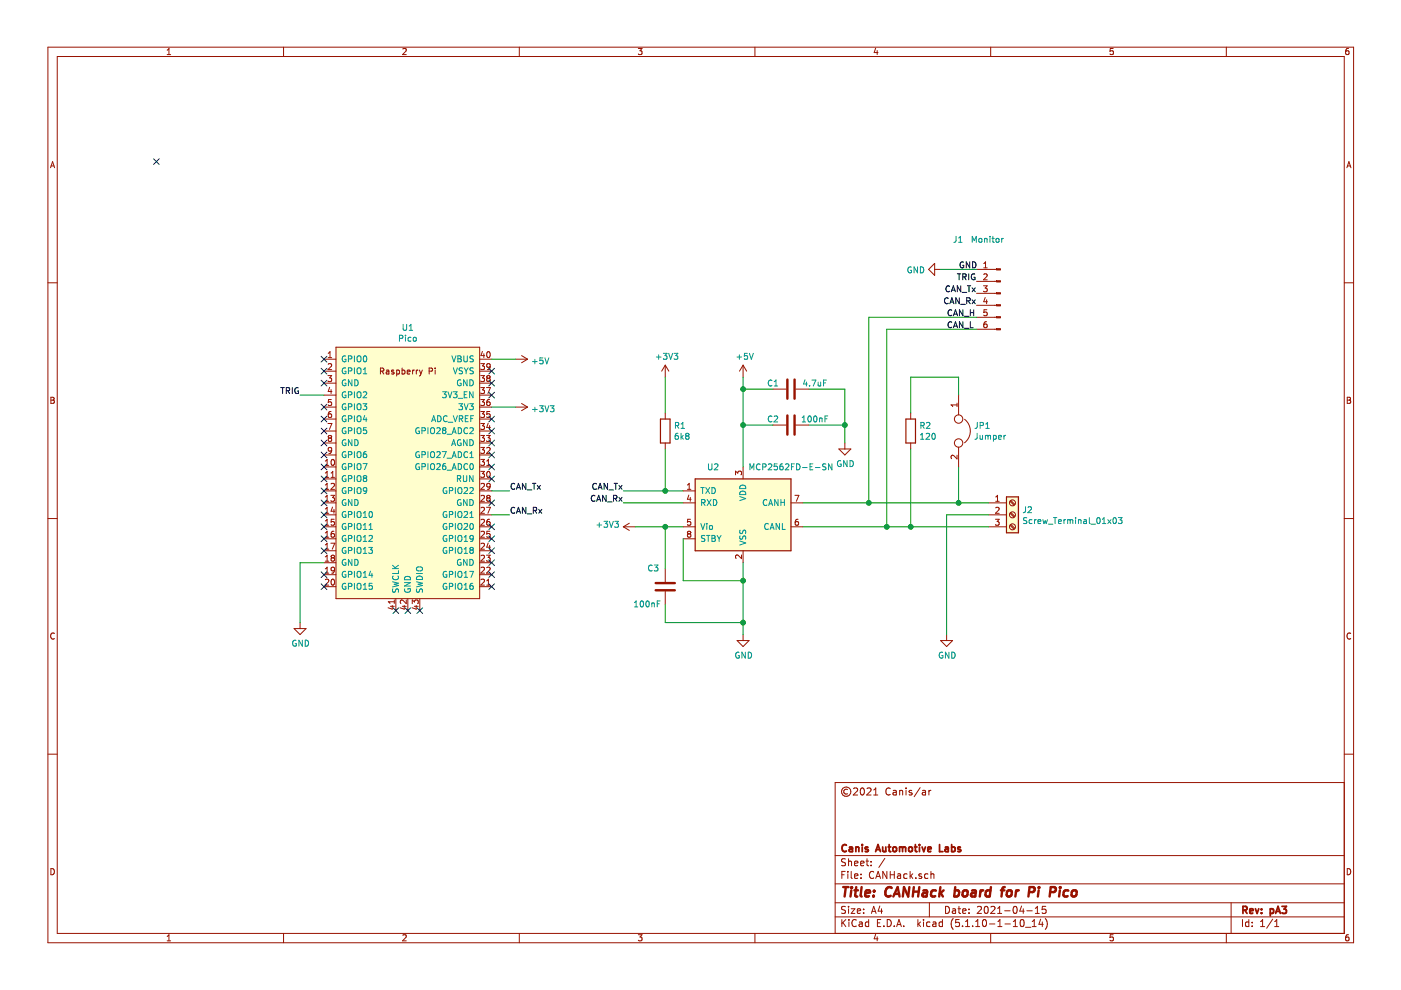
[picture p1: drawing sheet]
<svg xmlns="http://www.w3.org/2000/svg" width="297mm" height="210mm" viewBox="0 0 297 210" stroke-linecap="round" stroke-linejoin="round" font-family="sans-serif">
<path d="M.2 0h296.9v209.9h-296.9z" fill-rule="evenodd" fill="#fff" stroke="#fff" stroke-width=".21"/>
<g fill="none" stroke="#981200" stroke-width=".21">
<path d="M10.2 10h276.8v189.9h-276.8zM12.1 12h272.9v185.9h-272.9zM35.4 11.6h.8M35.4 10.6l.4-.3v1.3M60.1 10v2M85.4 10.4l.5-.1 .2 .3-.8 1h.8M110.1 10v2M135.3 10.3h.8l-.4 .5 .4 .1v.5l-.2 .2-.6-.2M160.1 10v2M185.6 10.2l-.3 .9h.9M186 10.7v.9M210 10v2"/>
<path d="M236 10.3h-.6l-.1 .6 .7-.1v.6l-.2 .2-.5-.2M260 10v2M285.9 10.3h-.4l-.1 .3-.1 .7 .2 .3 .5-.2-.1-.6h-.4l-.2 .2M10.7 35.6l.4-1.3 .5 1.3M10.8 35.2h.7M285.6 35.6l.4-1.3 .4 1.3M285.7 35.2h.6M10.2 60h1.9M198.2 57.1h1.2M198.2 55.8v2.6l-1.3-1.3zM207 59.7h4.3M207 57.1h4.3"/>
<path d="M208.6 56.8h.7M208.6 55.9l.4-.4v1.3M208.6 58.2l.5-.1 .2 .3-.8 .9h.8M285 60h2M68.7 78.7h2.5M68.7 76.2h2.5M69.5 79.6h.8l-.4 .5 .3 .1 .1 .5-.2 .2-.6-.1M69.6 75.8h.7M69.6 74.9l.4-.3v1.2M69.6 77.2l.5-.1 .2 .4-.8 .9h.8M71.2 73.6h30.5v53.3h-30.5zM80.7 78.7l.6-.1 .1-.1-.1-.3-.6-.2v1.3"/>
<path d="M81 78.7l.4 .6M81.9 78.5h.5l.1 .8M82.5 78.8l-.6 .2v.3h.6M83.5 78.5h-.3l-.2 .1 .1 .2 .4 .1v.4h-.5M84.1 78.5h.4l.2 .2-.1 .6h-.5M84.1 78.5v1.2M85.2 78.5h.4l.3 .2-.2 .6h-.5M85.2 78v1.3M86.3 78.9l.6-.1v-.3h-.4l-.2 .1 .1 .7h.5M87.5 78.5v.8M87.8 78.5l-.3 .2M88.3 78.5v.8"/>
<path d="M88.6 78.5l-.3 .2M88.9 78.5l.3 .8M89.2 79.3l-.3 .4M89.5 78.5l-.3 .8M91 78.7l.6-.1 .1-.1-.1-.3-.6-.2v1.3M92.3 78v.2M92.3 78.5v.8M101.7 78.7h2.5M101.7 76.2h2.5M101.9 77.1h.8l-.4 .5 .4 .1v.5l-.2 .2-.6-.2M101.9 79.6h.8l-.4 .5 .4 .1v.6l-.2 .1-.6-.1M102.3 74.5l-.3 .9h.8"/>
<path d="M102.6 75v.8M103.3 74.7l.2-.1a.67 .67 0 0 1 .4 .6 .67 .67 0 0 1-.4 .6l-.3-.5zM103.9 77.7l-.2 .2-.4-.1-.1-.6 .5-.1 .2 .3v.7l-.2 .2-.4 .1M109.3 76.2h2.6M110.6 75.4l1.3 .8M111.9 76.2l-1.3 .7M141 77.4v2.6M141 77.4l-.7 1.3M141 77.4l.8 1.3M157.5 77.4v2.6M157.5 77.4l-.7 1.3M157.5 77.4l.8 1.3"/>
<path d="M207 69.8h4.3M207 67.3h4.3M207 64.7h4.3M207 62.2h4.3M208.5 60.6h.8l-.4 .5 .3 .1 .1 .4-.2 .3-.6-.2M208.9 63.1l-.3 .9h.8M209.2 63.6v.8M209.2 68.2h-.2a.79 .79 0 0 0-.2 1.3l.4-.1 .1-.5-.2-.2h-.3l-.2 .2M209.2 65.7h-.6v.6l.5-.1 .2 .2v.3l-.2 .2-.5-.1M10.8 84.2h.4l.3 .3-.3 .3 .3 .3-.2 .4h-.5zM10.8 84.8h.4M68.7 99h2.5"/>
<path d="M68.7 81.2h2.5M68.7 96.5h2.5M68.7 93.9h2.5M68.7 91.4h2.5M68.7 88.8h2.5M68.7 86.3h2.5M68.7 83.8h2.5M69 98.7h.7M69 97.8l.4-.4v1.3M69.5 89.8h.9l-.6 1.3M69.8 92.9l-.2-.3 .2-.3h.3l.2 .3-.2 .3M69.8 92.9l-.2 .2v.3l.2 .2 .4-.1 .1-.1v-.3l-.2-.2"/>
<path d="M69.8 92.9h.3M69.9 82.1l-.3 .9h.8M70.2 82.6v.8M70.2 87.3h-.2a.79 .79 0 0 0-.2 1.2h.4l.1-.5-.2-.3h-.3l-.2 .3M70.2 84.7h-.5l-.1 .6 .5-.1 .2 .2v.4l-.2 .2-.5-.1M70.3 95.4l-.2 .3-.4-.1-.1-.2 .1-.4 .4-.1 .2 .2-.2 .9-.4 .1M70.3 97.5l.2-.1a.67 .67 0 0 1 .4 .6 .67 .67 0 0 1-.4 .7l-.3-.5zM101.7 99h2.5M101.7 81.2h2.5M101.7 96.5h2.5M101.7 93.9h2.5M101.7 91.4h2.5"/>
<path d="M101.7 88.8h2.5M101.7 86.3h2.5M101.7 83.8h2.5M101.9 84.7h.8l-.4 .5 .4 .1v.6l-.2 .1-.6-.1M101.9 97.4h.8l-.4 .5 .4 .1v.5l-.2 .2-.6-.2M101.9 99.9h.8l-.4 .5 .4 .2v.5l-.2 .1-.6-.1M101.9 82.2h.8l-.4 .5 .4 .1v.5l-.2 .1-.6-.1M101.9 87.3h.8l-.4 .4 .4 .2v.5l-.2 .1-.6-.1M101.9 89.8h.8l-.4 .5 .4 .1v.5l-.2 .2-.6-.2M101.9 92.3h.8l-.4 .5 .4 .1v.6l-.2 .1-.6-.1M101.9 94.9h.8l-.4 .4 .4 .2v.5l-.2 .1-.6-.1M103.1 92.3h.8l-.4 .5 .4 .1v.5l-.2 .2-.6-.1"/>
<path d="M103.1 82.2h.9l-.6 1.2M103.2 98.7h.7M103.2 97.8l.4-.4v1.3M103.2 95l.5-.1 .2 .3-.8 .9h.8M103.4 80.2l-.2-.3 .2-.3h.3l.2 .3-.2 .3M103.4 80.2l-.2 .2v.4l.2 .1h.4l.1-.2v-.3l-.2-.2M103.4 80.2h.3M103.5 89.7l-.3 .9h.8M103.8 84.7l-.4 .1-.2 .5v.6h.6l.1-.1-.1-.5-.4-.1-.2 .2M103.8 90.2v.9M103.9 87.3h-.7v.6l.5-.2 .2 .3v.3l-.2 .2-.5-.1M109.3 86.3h2.6"/>
<path d="M110.6 85.5l1.3 .8M111.9 86.3l-1.3 .8M141 87.6v1.2M141 93.9v1.3M157.5 99v2.5M163.9 90.1h2.8M163.9 82.5h2.8M168.7 90.1h2.8M168.7 82.5h2.8M177.9 95.2h2.5l-1.3 1.3zM179.1 93.9v1.3M193.1 87.6v1.2"/>
<path d="M193.1 93.9v1.3M202.9 96.5v.8l-.9-.8-.4 .3 .2 .5M202.9 85.5v.7M202.9 85.9h-1.3l.4 .3M203.2 83.8v4.2M203.2 94.8v4.2M204.5 88.9a3.1 3.1 0 0 1 0 5M285.6 84.2h.5l.2 .3-.2 .3 .3 .3-.2 .4h-.6zM285.6 84.8h.5M10.2 109.9h1.9M68.7 101.5h2.5M68.7 104.1h2.5"/>
<path d="M68.7 106.6h2.5M68.7 109.2h2.5M68.7 111.7h2.5M68.7 114.2h2.5M68.7 116.8h2.5M68.7 119.3h2.5M69 100.3l.4-.4v1.3M69 102.8l.4-.3v1.3M69 105.4l.4-.4v1.3M69 107.9l.4-.3v1.2M69 110.5l.4-.4v1.3M69 113l.4-.4v1.3"/>
<path d="M69 115.5l.4-.3v1.2M69 118.1l.4-.4v1.3M69 101.2h.7M69 103.8h.7M69 106.3h.7M69 108.8h.7M69 111.4h.7M69 113.9h.7M69 116.4h.7M69 119h.7M70.1 105h.8l-.4 .5 .4 .1v.5l-.2 .2-.6-.1M70.1 115.2h.9l-.6 1.2"/>
<path d="M70.2 102.6l.5-.1 .2 .3-.8 1h.8M70.2 101.2h.7M70.2 100.3l.3-.4v1.3M70.4 118.3l-.2-.3 .2-.3h.3l.2 .3-.2 .3M70.4 118.3l-.2 .2v.4l.2 .1 .4-.1 .1-.1v-.3l-.2-.2M70.4 118.3h.3M70.5 107.5l-.3 .9h.8M70.8 112.6l-.4 .2-.2 .4v.6l.6 .1 .1-.2-.1-.5-.4-.1-.2 .3M70.8 108v.8M70.9 110.1h-.7v.6l.5-.1 .2 .2v.3l-.2 .3-.5-.2M101.7 101.5h2.5M101.7 104.1h2.5"/>
<path d="M101.7 106.6h2.5M101.7 109.2h2.5M101.7 111.7h2.5M101.7 114.2h2.5M101.7 116.8h2.5M101.7 119.3h2.5M102 112.8l.5-.2 .2 .4-.8 .9h.8M102 102.6l.5-.1 .2 .3-.8 1h.8M102 105.1l.5-.1 .2 .4-.8 .9h.8M102 107.7l.5-.1 .2 .3-.8 .9h.8M102 110.2l.5-.1 .2 .4-.8 .9h.8M102 115.3l.5-.1 .2 .3-.8 .9h.8"/>
<path d="M102 117.8l.5-.1 .2 .4-.8 .9h.8M103.1 117.7h.8l-.4 .5 .4 .1v.5l-.2 .2-.6-.1M103.1 107.6h.9l-.6 1.2M103.3 100.1l.2-.2a.67 .67 0 0 1 .4 .7 .67 .67 0 0 1-.4 .6l-.3-.5zM103.4 105.6l-.2 .2v.4l.2 .1 .4-.1 .1-.1v-.3l-.2-.2M103.4 105.6l-.2-.3 .2-.3h.3l.2 .3-.2 .3M103.4 105.6h.3M103.5 115.1l-.3 .9h.8M103.8 110.1l-.4 .1-.2 .5v.5l.6 .1 .1-.2-.1-.4-.4-.1-.2 .2M103.8 115.6v.8M103.9 112.6h-.7v.6l.5-.1 .2 .3v.3l-.2 .2-.5-.1M103.9 103l-.2 .3-.4-.1-.1-.6 .5-.1 .2 .2v.7l-.2 .3-.4 .1"/>
<path d="M132.2 111.7h2.5M132.2 111.7l1.2 .8M133.4 110.9l-1.2 .8M144.9 104.1h2.5M144.9 106.6h2.5M144.9 111.7h2.5M144.9 114.2h2.5M145.7 103.8h.8M145.7 102.8l.4-.3v1.3M146 113.2l-.3 .2v.3l.3 .2h.4l.1-.2v-.3l-.3-.2M146 113.2l-.3-.3 .3-.3h.2l.3 .3-.3 .3M146 113.2h.2"/>
<path d="M146 105l-.3 .9h.8M146.4 105.5v.8M146.4 110.1h-.6l-.1 .6 .5-.1 .3 .2v.3l-.3 .3-.5-.2M155.9 100.7v-.8l.5 .4 .2-.3 .4-.1 .2 .2-.1 .6M157.2 117.7v.7l-.9-.7-.4 .2 .2 .5M157.5 116.8v2.5M167.7 106.6h2.5M167.7 111.7h2.5M168.5 105h.9l-.6 1.3M169.2 110.1h-.2a.79 .79 0 0 0-.2 1.3l.4-.1 .1-.5-.2-.2h-.3l-.2 .2M209.6 106.6h3.8M209.6 109.2h3.8"/>
<path d="M209.6 111.7h3.8M211.1 110.1h.7l-.4 .5 .4 .1v.4l-.2 .3-.5-.2M211.1 106.3h.7M211.1 107.7l.5-.1 .2 .3-.7 .9h.7M211.1 105.4l.4-.4v1.3M214.1 111.4l.9 .8M214.1 108.8l.9 .9M214.1 106.3l.9 .8M214.3 111.2l.9 .8M214.3 108.7l.9 .8M214.3 106.1l.9 .8M285 109.9h2"/>
<path d="M11.5 134.3a.58 .58 0 0 0-.8 .5 .58 .58 0 0 0 .8 .6M62.4 133.3h2.5l-1.3 1.2zM63.6 132v1.3M68.7 121.9h2.5M68.7 124.4h2.5M69 120.6l.4-.3v1.2M69 121.5h.7M69 122.9l.5-.1 .2 .3-.8 1h.8M70.3 122.9l.2-.1a.67 .67 0 0 1 .4 .6 .67 .67 0 0 1-.4 .7l-.3-.5zM70.9 120.8l-.2 .2h-.4l-.1-.6 .5-.1 .2 .2v.7l-.2 .3h-.4M82.8 128.6h.8M83.2 128.4v.8l-.9-.3"/>
<path d="M83.6 127.2v.7M83.6 127.6h-1.3l.4 .3M83.9 126.9v2.6M85.3 128.6h.8M85.7 128.4v.8l-.9-.3M86.1 127.2v.8l-.9-.8-.3 .3 .1 .4M86.5 126.9v2.6M87.4 128v-.8l.5 .4 .1-.3 .4-.1 .3 .3-.2 .5M87.8 128.6h.9M88.2 128.4v.8l-.8-.3M89 126.9v2.6M101.7 121.9h2.5"/>
<path d="M101.7 124.4h2.5M102 120.4l.5-.1 .2 .3-.8 .9h.8M102 122.9l.5-.1 .2 .3-.8 1h.8M103.2 120.4l.5-.1 .2 .3-.8 .9h.8M103.2 124.1h.7M103.2 123.1l.4-.3v1.3M141 120.6v2.8M141 125.4v2.8M156.3 135.8h2.5l-1.3 1.3zM157.5 134.5v1.3M199.4 135.8h2.6l-1.3 1.3zM200.7 134.5v1.3"/>
<path d="M286.4 134.3a.58 .58 0 0 0-.8 .5 .58 .58 0 0 0 .8 .6M10.2 159.9h1.9M285 159.9h2M179.7 167.4a.52 .52 0 0 0-.8 .5 .52 .52 0 0 0 .8 .4M181 167.2l.5-.1 .3 .4-.9 1.1h.9M182.6 167.2l.2-.1a.8 .8 0 0 1 .5 .7 .8 .8 0 0 1-.5 .8l-.4-.6zM183.8 167.2l.6-.1 .3 .4-1 1.1h1M185.2 168.6h.9M185.2 167.5l.5-.4v1.5M188.7 167.2a.59 .59 0 0 0-.7 0 .59 .59 0 0 0-.2 .7 .56 .56 0 0 0 .3 .6 .56 .56 0 0 0 .6-.1M189.4 167.6h.6v1M190 167.9l-.5 .1-.2 .2 .2 .4 .5-.1"/>
<path d="M190.8 167.7l.2-.1h.3l.1 1M190.8 167.6v1M192.1 167.1v.1M192.1 167.6v1M193.3 167.6h-.3l-.3 .2 .1 .2 .5 .1v.4h-.6M195.1 167l-1.3 1.9M195.6 167.6h.6v1M196.2 167.9l-.5 .1-.2 .2 .2 .4 .5-.1M196.9 167.6v1M197.4 167.6l-.5 .3M285 165.9h-107.9v32M10.8 184.2a.65 .65 0 0 1 .7 .6 .65 .65 0 0 1-.7 .7z"/>
<path d="M35.4 198.5l.4-.3v1.3M35.4 199.5h.8M60.1 197.9v2M85.4 198.3l.5-.1 .2 .3-.8 1h.8M110.1 197.9v2M135.3 198.2h.8l-.4 .5 .4 .1v.6l-.2 .1-.6-.1M160.1 197.9v2M177.1 194.4h107.9M177.1 191.4h107.9M177.1 187.4h107.9M177.1 181.4h107.9M178.5 185.5h.5"/>
<path d="M178.5 195v1.5M178.7 195.6l.6 .9M179.2 184.8h-.7v1.5M179.3 192.2h-.6l-.3 .2 .1 .4 .7 .3v.4l-.2 .2-.6-.1M179.3 182.1h-.6l-.3 .2 .1 .4 .7 .3v.4l-.2 .2-.6-.1M179.3 195l-.8 .8M179.8 184.8v.1M179.8 185.3v1M179.9 182.1v1.5M179.9 192.2v.1M179.9 192.7v1M179.9 182.7l.2-.1h.4v1"/>
<path d="M180 195v.1M180 195.5v1M180.5 192.7h.8l-.8 1h.8M180.5 184.8v1.3l.2 .2M181.2 185.8l.7-.2-.1-.3h-.4l-.2 .2 .1 .7h.5M181.2 183.1l.7-.2-.1-.3h-.4l-.2 .2 .1 .7h.5M181.5 195.1a.59 .59 0 0 0-.7 0 .59 .59 0 0 0-.2 .7 .56 .56 0 0 0 .3 .6 .56 .56 0 0 0 .6-.1M181.8 193.2l.7-.2-.1-.2-.4-.1-.2 .2v.7h.6M182.2 195.5h.6v1M182.5 183.1l.7-.2-.1-.3h-.4l-.2 .2 .1 .7h.5M182.6 186.1v.2M182.6 185.3v.2"/>
<path d="M182.8 195.8l-.5 .1-.2 .2 .2 .4 .5-.1M183.1 193.5v.2M183.1 192.8v.1M183.6 182.6h.6M183.8 182.1v1.3l.4 .2M184.2 195.5h-.5l-.2 .2v.6l.2 .2 .5-.1M184.2 195v1.5M184.7 183.4v.2M184.7 182.6v.2M184.8 193.7l.4-1.5 .5 1.5M184.9 193.2h.7M185.2 184.9a.7 .7 0 0 0-.9 .5 .7 .7 0 0 0 .7 .9l.2-.2"/>
<path d="M185.6 198.1l-.3 .9h.9M185.7 186.3l.5-1.5 .5 1.5M185.8 185.8h.7M186 198.6v.9M186 195.7h.5M186.5 192.1l-.3 1.1h.9M186.7 195h-.7v1.5h.7M186.9 192.7v1M187.4 196.3v.2M187.6 182l-1.3 1.9M188 184.8v1.5l-.8-1.5v1.5M188.1 195a.76 .76 0 0 1 .9 .7 .76 .76 0 0 1-.9 .8z"/>
<path d="M188.7 185.5h.9M188.7 184.8v1.5M189.6 196.3v.2M189.6 184.8v1.5M190.1 196.5l.5-1.5 .5 1.5M190.2 196h.8M190.3 185.3h.6l.1 1M191 185.6l-.8 .3 .3 .4 .5-.1M191.6 196.3v.2M192.3 185.3h-.4l-.3 .2 .1 .6 .2 .2 .4-.1M193 184.8v1.5M193.1 185.7l.4 .6"/>
<path d="M193.5 185.3l-.5 .5M194.2 186.1v.2M194.6 195v1.5M194.7 195.9l.5 .6M195.2 195.5l-.6 .5M195.4 185.3h-.4l-.2 .2 .1 .2 .5 .1v.4h-.6M195.8 195v.1M195.8 195.5v1M196.7 185.3h-.4l-.3 .2 .2 .7h.5M197 191.4v3M197.2 195.5h-.5l-.2 .2v.6l.2 .2 .5-.1M197.4 185.4l.2-.1h.4v1"/>
<path d="M197.4 184.8v1.5M197.8 195.5h.6v1M198.4 195.8l-.7 .3 .3 .4 .4-.1M199.8 195.5h-.4l-.3 .2 .1 .6 .2 .2 .4-.1M199.8 195v1.5M200.5 192.2a.75 .75 0 0 1 .8 .7 .75 .75 0 0 1-.8 .8zM202 192.8h.5l.1 .9M202.1 194.8a1.71 1.71 0 0 0 0 2.2M202.6 193l-.5 .1-.2 .2 .2 .4 .5-.1M203.1 192.7h.6M203.3 192.2v1.3l.4 .2M203.4 195h-.7l-.1 .7 .7-.1 .1 .2v.5l-.2 .2-.6-.2"/>
<path d="M204.1 196.3v.2M204.1 193.2l.7-.2-.1-.2-.4-.1-.2 .2 .1 .7h.5M204.7 196.5h.9M204.7 195.4l.4-.4v1.5M205.4 193.5v.2M205.4 192.8v.1M206.2 196.3v.2M206.9 196.5h.8M206.9 195.4l.4-.4v1.5M207.2 192.3l.6-.1 .3 .4-.9 1.1h.9M208.5 195h.1a.8 .8 0 0 1 .6 .7 .8 .8 0 0 1-.6 .8 1 1 0 0 1-.1-1.5zM208.8 192.3l.4-.1a.85 .85 0 0 1-.2 1.5l-.2-.2-.1-.4z"/>
<path d="M209.8 195.9h1.1M210 197.9v2M210.1 192.3l.6-.1 .3 .4-1 1.1h1M211.5 193.7h.9M211.5 192.6l.4-.4v1.5M211.6 196.5h.8M211.6 195.4l.4-.4v1.5M213 193.1h1.2M213.1 195.9h1.1M214.8 196.5h.9M214.8 195.4l.5-.4v1.5M214.9 192.3l.2-.1a.8 .8 0 0 1 .6 .7 .8 .8 0 0 1-.6 .8l-.3-.6z"/>
<path d="M216.4 195.1l.4-.1a.85 .85 0 0 1-.2 1.5l-.2-.2-.1-.4zM216.6 192.1l-.4 1.1h1M216.9 192.7v1M217.4 196.6h1.2M217.7 193.1h1.2M218.9 196.5h.8M218.9 195.4l.4-.4v1.5M219.5 193.7h.9M219.5 192.6l.4-.4v1.5M220.6 194.9l-.3 1.1h.9M221 195.5v1M221.6 194.8a1.71 1.71 0 0 1 0 2.2"/>
<path d="M221.7 192.2h-.7l-.1 .7 .7-.1 .2 .2-.1 .5-.2 .2-.6-.2M236 198.2h-.6l-.1 .6 .7-.1v.7l-.2 .1-.5-.1M260 197.9v2M261 191.4v6.5M263.4 195v1.5M264.8 195.5h-.5l-.2 .2 .1 .7h.6M264.8 195v1.5M265.5 196.3v.2M265.5 195.5v.2M267.3 196.5h.8M267.3 195.4l.4-.4v1.5M269.8 194.9l-1.2 1.9"/>
<path d="M270.3 196.5h.8M270.3 195.4l.4-.4v1.5M285.6 184.2a.65 .65 0 0 1 .8 .6 .65 .65 0 0 1-.8 .7zM285.9 198.2h-.4l-.1 .3-.1 .7 .2 .3 .5-.1-.1-.7h-.4l-.2 .2"/>
<circle cx="203.2" cy="93.9" r=".89"/>
<circle cx="203.2" cy="88.8" r=".89"/>
<circle cx="214.7" cy="111.7" r=".63"/>
<circle cx="214.7" cy="109.2" r=".63"/>
<circle cx="214.7" cy="106.6" r=".63"/>
<circle cx="179.4" cy="167.9" r=".99"/>
</g>
<g fill="none" stroke="#981200" stroke-width=".38">
<path d="M179.5 179.2a.59 .59 0 0 0-.8 0 .59 .59 0 0 0-.2 .7 .56 .56 0 0 0 .3 .6 .56 .56 0 0 0 .7-.1M180.1 179.7h.6v.9M180.7 179.9l-.5 .1-.2 .2 .2 .4 .5-.1M181.5 179.7l.2-.1 .3 .1 .1 .9M181.5 179.6v1M182.8 179.1v.1M182.8 179.6v1M184 179.7l-.3-.1-.3 .2 .1 .2 .5 .1v.4h-.6M187.1 179.6l.1 .9 .4 .1 .2-.2M187.8 179.6v1M188.3 179.6h.6M188.5 179.1v1.3l.4 .2"/>
<path d="M189.4 179.7l.2-.1 .4 .1v.7l-.2 .2-.4-.2zM190.7 179.7l.5-.1 .2 .2M190.7 179.6v1M191.4 179.8l.2-.2 .3 .1 .1 .9M191.4 179.8v.8M192.7 179.7l.2-.1 .5 .1v.7l-.3 .2-.4-.2zM193.9 179.6h.5M194.1 179.1v1.3l.3 .2M194.9 179.1v.1M194.9 179.6v1M195.5 179.6l.4 1 .3-1M199.2 179.1v1.5h.7"/>
<path d="M200.4 179.7h.6l.1 .9M201.1 179.9l-.8 .3 .3 .4 .5-.1M201.8 179.7l.4-.1 .3 .3-.1 .5-.2 .2-.4-.1M201.8 179.1v1.5M203.6 179.7l-.3-.1-.2 .2v.2l.5 .1v.4h-.5M185.6 180.6l.6-1.5 .5 1.5M185.8 180.1h.7M196.7 180.1l.7-.2v-.2l-.5-.1-.2 .2 .1 .7h.6M263.5 193l.7-.1 .2-.2-.1-.4-.2-.1h-.6v1.5M263.9 193l.5 .7M265 193.2l.7-.2-.1-.2-.4-.1-.2 .2v.7h.6M266.2 192.7l.3 1 .4-1"/>
<path d="M267.5 193.5v.2M267.5 192.8v.1M269.3 192.8l.5-.1 .2 .3v.5l-.2 .2-.5-.1M269.3 192.7v1.5M270.5 193.7l.5-1.5 .5 1.5M270.6 193.2h.7M271.8 192.2h.9l-.5 .6 .5 .1v.6l-.2 .2-.7-.2"/>
</g>
<g fill="none" stroke="#981200" stroke-width=".51">
<path d="M166.9 80.5v4M166.9 88.1v4M168.5 80.5v4M168.5 88.1v4M139 123.6h4.1M139 125.2h4.1M178.8 188.1h1.1M179.3 188.1l-.2 2M180.5 188.8l-.2 1.3M180.6 188.1l-.1 .2M180.6 188.1l.1 .1-.2 .1M181.2 188.8h.7"/>
<path d="M181.5 188.1l-.2 1.7 .1 .2 .4 .1M182.7 188.1l-.2 1.7 .2 .3M183.5 189.4l1-.2-.1-.4h-.6l-.3 .2v1h.8M185.2 189.9v.2M185.3 188.8l.1 .1-.1 .1M185.3 188.8v.2M189 188.3a.87 .87 0 0 0-1 0 .87 .87 0 0 0-.3 .9 .69 .69 0 0 0 .3 .8 .69 .69 0 0 0 .8-.1M189.4 190.1l.9-2 .4 2M189.7 189.5h.9M192.8 188.1l-.2 2-.9-2-.3 2M193.6 189h1.2M193.7 188.1l-.2 2"/>
<path d="M194.9 188.1l-.2 2M195.8 188.8h.7v1.3M196.6 189.2l-.7 .1a.4 .4 0 0 0-.3 .4 .4 .4 0 0 0 .2 .4l.7-.1M198.4 188.8h-.5l-.3 .1-.2 .8 .3 .4 .6-.1M199.4 188.1l-.3 2M199.4 189.3l.5 .8M200.1 188.8l-.9 .7M202.5 188.8h.7l.2 .3-.1 .6a.66 .66 0 0 1-1 .3M202.5 188.1l-.2 2M204.3 188.9l.3-.1 .5 .1v.8l-.2 .3a.53 .53 0 0 1-.8-.1zM206.1 188.8h.7v1.3M206.9 189.2l-.7 .1a.4 .4 0 0 0-.3 .4 .4 .4 0 0 0 .2 .4l.7-.1"/>
<path d="M207.9 188.8l-.2 1.3M208.5 188.8h-.4l-.2 .3M210 188.8h-.8l-.2 .3-.1 .6 .4 .4 .5-.1M210.1 188.1l-.3 2M212.2 188.8h.8M213 188.1l-.3 .1-.2 .2-.2 1.7M213.6 188.9l.3-.1 .6 .1v.8l-.3 .3a.49 .49 0 0 1-.8-.3zM215.5 188.8l-.2 1.3M216 188.8h-.4l-.2 .3M218.2 189.1h.7l.3-.2a.52 .52 0 0 0-.1-.8h-.8l-.3 2M220.2 188.8l-.2 1.3M220.3 188.1v.2"/>
<path d="M222.7 189.1l.9-.1a.54 .54 0 0 0 .3-.5 .54 .54 0 0 0-.4-.4h-.7l-.3 2M224.7 188.8l-.2 1.3M224.8 188.1v.2M226.5 188.8h-.5l-.4 .1-.1 .8 .3 .4 .6-.1M227.4 188.9l.3-.1 .5 .1v.8l-.4 .4a.48 .48 0 0 1-.6-.4z"/>
</g>
<path d="M71.2 73.6h30.5v53.3h-30.5z" fill-rule="evenodd" fill="#fffecd" stroke="#fffecd" stroke-width=".21"/>
<g fill="none" stroke="#009596" stroke-width=".21">
<path d="M193.2 56.7a.59 .59 0 0 0-.7 .5 .59 .59 0 0 0 .7 .6l.1-.5h-.3M194.5 56.6v1.3l-.7-1.3v1.3M195.1 56.6a.64 .64 0 0 1 .8 .6 .64 .64 0 0 1-.8 .7zM202.7 50.1v.9l-.2 .3-.3 .1M203.2 51.4h.8M203.2 50.5l.4-.4v1.3M206.1 51.4v-1.3l.5 .9 .4-.9v1.3M207.6 50.7l.5-.1v.7h-.5zM208.7 50.7l.5-.1 .1 .8M208.7 50.5v.9M209.9 50.1v.1M209.9 50.5v.9"/>
<path d="M210.3 50.5h.5M210.5 50.1v1.1l.3 .2M211.2 50.7l.2-.2 .4 .2-.1 .6h-.5zM212.4 50.5v.9M212.7 50.5l-.3 .3M73.3 75.5a.57 .57 0 0 0-.8 .6 .57 .57 0 0 0 .8 .5v-.4h-.2M73.3 78.1a.57 .57 0 0 0-.8 .5 .57 .57 0 0 0 .8 .5v-.4h-.2M73.9 76.1l.7-.1v-.4l-.7-.2v1.3M73.9 78.6l.7-.1v-.4l-.7-.1v1.3M75.1 75.4v1.3M75.1 78v1.3M75.8 75.6l.2-.2a.44 .44 0 0 1 .5 .5v.6l-.5 .2-.2-.2z"/>
<path d="M75.8 78.2l.2-.2a.44 .44 0 0 1 .5 .4v.7l-.5 .2-.2-.2zM77 78.3l.4-.3v1.3M77 79.3h.8M77.1 75.6l.2-.2a.67 .67 0 0 1 .5 .7 .67 .67 0 0 1-.5 .6l-.3-.5zM84.7 71.7l.7-.1v-.4l-.7-.1v1.2M85.5 68.8v1l.2 .2h.4l.1-.2v-1M86 71.1v.1M86 71.5v.8M86.7 70h.8M86.7 69.1l.4-.3v1.2M87.1 71.6l-.4-.1-.2 .2 .1 .6h.5M87.7 71.6l.1-.1 .4 .1-.1 .7-.4-.1z"/>
<path d="M95.8 75.4l.4 1.3 .5-1.3M96.1 78l.4 1.3 .5-1.3M97.1 75.4h.4l.3 .3-.3 .4 .3 .2-.1 .4h-.6zM97.1 76.1h.4M98.1 78.1l-.5-.1-.2 .1v.4l.5 .2 .2 .3-.3 .3-.5-.1M98.3 75.4v1.1l.3 .2h.4l.1-.2v-1.1M98.4 78l.4 .6M98.8 78.6v.7M99.3 78l-.5 .6M100.4 75.5l-.5-.1-.3 .3 .1 .3 .6 .2v.4l-.7 .1M100.4 78.1l-.5-.1-.3 .2 .1 .3 .6 .3v.3l-.7 .1M112.9 76.7h1"/>
<path d="M113.4 76.2v.9M115.1 75.9h-.6l-.1 .6 .2-.1h.5v.6l-.2 .1-.5-.1M115.5 75.9l.4 1.2 .5-1.2M139.2 75.7h1M139.6 75.2v1M140.6 74.9h.8l-.4 .5 .4 .1v.5l-.2 .2-.6-.1M141.8 74.9l.4 1.3 .4-1.3M142.9 74.9h.8l-.4 .5 .4 .1v.6l-.2 .1-.6-.1M156.3 75.7h.9M156.8 75.2v1M158.5 74.9h-.6l-.1 .6 .2-.1 .4 .1 .1 .6-.2 .1-.5-.1M158.9 74.9l.4 1.3 .4-1.3"/>
<path d="M73.3 80.6a.57 .57 0 0 0-.8 .6 .57 .57 0 0 0 .8 .5v-.4h-.2M73.3 83.1a.57 .57 0 0 0-.8 .6 .57 .57 0 0 0 .8 .5v-.4h-.2M73.3 85.7a.57 .57 0 0 0-.8 .5 .57 .57 0 0 0 .8 .5v-.4h-.2M73.3 88.2a.57 .57 0 0 0-.8 .6 .57 .57 0 0 0 .8 .5v-.4h-.2M73.3 90.8a.57 .57 0 0 0-.8 .5 .57 .57 0 0 0 .8 .5v-.4h-.2M73.3 93.3a.57 .57 0 0 0-.8 .6 .57 .57 0 0 0 .8 .5v-.4h-.2M73.3 95.8a.57 .57 0 0 0-.8 .6 .57 .57 0 0 0 .8 .5v-.4h-.2M73.3 98.4a.57 .57 0 0 0-.8 .5 .57 .57 0 0 0 .8 .5v-.4h-.2M73.9 83.7l.7-.1v-.4l-.7-.1v1.2M73.9 86.3l.7-.1v-.5l-.7-.1v1.3M73.9 88.8l.7-.1v-.4l-.7-.2v1.3M73.9 91.3l.7-.1v-.4l-.7-.1v1.2"/>
<path d="M73.9 96.4l.7-.1v-.4l-.7-.1v1.2M73.9 99l.7-.1v-.5l-.7-.1v1.3M74.6 80.5v1.3l-.7-1.3v1.3M74.6 93.2v1.3l-.7-1.3v1.3M75.1 83.1v1.2M75.1 85.6v1.3M75.1 88.1v1.3M75.1 90.7v1.2M75.1 95.8v1.2M75.1 98.3v1.3M75.2 80.5a.64 .64 0 0 1 .7 .7 .64 .64 0 0 1-.7 .6zM75.2 93.2a.64 .64 0 0 1 .7 .7 .64 .64 0 0 1-.7 .6z"/>
<path d="M75.8 83.2l.2-.1a.44 .44 0 0 1 .5 .4v.7l-.5 .1-.2-.1zM75.8 85.8l.2-.2a.44 .44 0 0 1 .5 .4v.7l-.5 .2-.2-.2zM75.8 88.3l.2-.2a.44 .44 0 0 1 .5 .5v.6l-.5 .2-.2-.2zM75.8 90.9l.2-.2a.44 .44 0 0 1 .5 .4v.7l-.5 .1-.2-.1zM75.8 95.9l.2-.1a.44 .44 0 0 1 .5 .4v.6l-.5 .2-.2-.2zM75.8 98.5l.2-.2a.44 .44 0 0 1 .5 .4v.7l-.5 .2-.2-.2zM77 85.6h.8l-.5 .5 .4 .1 .1 .4-.3 .3-.5-.2M77 98.3h.8l-.5 1.3M77 83.2l.5-.1 .3 .3-.8 .9h.8M77.3 88.1l-.3 .9h.8M77.6 95.8h-.2a.79 .79 0 0 0-.1 1.2h.3l.2-.5-.3-.3h-.2l-.3 .3M77.6 88.6v.8"/>
<path d="M77.7 90.7h-.6l-.1 .6 .5-.1 .3 .2v.3l-.3 .2-.5-.1M88.9 98.4a.57 .57 0 0 0-.8 .5 .57 .57 0 0 0 .8 .5v-.4h-.2M88.9 90.8a.57 .57 0 0 0-.8 .5 .57 .57 0 0 0 .8 .5v-.4h-.2M88.9 95.8a.57 .57 0 0 0-.8 .6 .57 .57 0 0 0 .8 .5v-.4h-.2M89.5 99l.6-.1v-.5l-.6-.1v1.3M89.5 91.3l.6-.1v-.4l-.6-.1v1.2M89.5 96.4l.6-.1v-.4l-.6-.1v1.2M90.7 90.7v1.2M90.7 95.8v1.2M90.7 98.3v1.3M91.3 98.5l.3-.2a.44 .44 0 0 1 .5 .4v.7l-.5 .2-.3-.2zM91.3 90.9l.3-.2a.44 .44 0 0 1 .5 .4v.7l-.5 .1-.3-.1z"/>
<path d="M91.3 95.9l.3-.1a.44 .44 0 0 1 .5 .4v.6l-.5 .2-.3-.2zM91.5 89.4l.4-1.3 .5 1.3M91.6 89.1h.7M92.6 98.4l.5-.1 .2 .3-.7 1h.7M92.6 90.8l.5-.1 .2 .3-.7 .9h.7M92.6 95.9l.5-.1 .2 .3-.7 .9h.7M92.8 88.1a.64 .64 0 0 1 .7 .7 .64 .64 0 0 1-.7 .6zM93.8 95.8h.8l-.5 1.2M93.8 90.9v.1M93.8 90.9l.3-.2h.2l.2 .2M93.8 91l.3 .2M93.8 83.1h.8l-.4 .4 .3 .2 .1 .4-.2 .2-.6-.1"/>
<path d="M94.1 91.2l-.3 .3v.2l.3 .2h.3l.1-.2v-.4l-.2-.1M94.1 91.2h.2M94.4 98.3l-.3 .1-.3 .5 .1 .5 .5 .1v-.6l-.3-.1-.3 .2M94.5 90.9v.1M94.5 91l-.2 .2M94.8 99.7h1M94.8 97.2h1M94.8 88.3a.56 .56 0 0 0-.8 .5 .56 .56 0 0 0 .8 .5M94.8 92.1h1M95 83.1l.4 1.2 .4-1.2M95 89.5h1M95.8 94.5l.4-1.3 .4 1.3"/>
<path d="M95.9 99.6l.4-1.3 .4 1.3M95.9 97l.4-1.2 .4 1.2M95.9 94.1h.6M95.9 91.9l.4-1.2 .4 1.2M96 99.2h.6M96 96.7h.6M96 91.6h.6M96.1 88.1l.4 1.3 .5-1.3M96.1 83.1h.8l-.4 .4 .3 .2v.6h-.5l-.2-.1M97.2 98.3a.64 .64 0 0 1 .7 .6 .64 .64 0 0 1-.7 .7zM97.2 90.7a.64 .64 0 0 1 .7 .6 .64 .64 0 0 1-.7 .6zM97.2 95.8a.64 .64 0 0 1 .7 .6 .64 .64 0 0 1-.7 .6z"/>
<path d="M97.2 84.5h.9M97.3 85.6h.8l-.5 .5 .4 .1 .1 .4-.3 .3-.5-.2M97.4 88.8l.7-.1v-.4l-.7-.2v1.3M97.7 80.6a.59 .59 0 0 0-.7 .6 .59 .59 0 0 0 .7 .5l.1-.4h-.3M97.7 93.3a.59 .59 0 0 0-.7 .6 .59 .59 0 0 0 .7 .5l.1-.4h-.3M97.7 88.8l.4 .6M98.4 85.6l.4 1.3 .5-1.3M98.4 83.7h.4M98.7 88.7h.4M99 80.5v1.3l-.7-1.3v1.3M99 93.2v1.3l-.7-1.3v1.3M99 83.1h-.6v1.2h.6"/>
<path d="M99.1 98.4a.56 .56 0 0 0-.8 .5 .56 .56 0 0 0 .8 .5M99.1 90.8a.56 .56 0 0 0-.8 .5 .56 .56 0 0 0 .8 .5M99.1 95.9a.56 .56 0 0 0-.8 .5 .56 .56 0 0 0 .8 .5M99.3 88.1h-.6v1.3h.6M99.6 85.6h.8l-.5 .5 .4 .1v.5l-.2 .2-.5-.2M99.6 80.5a.64 .64 0 0 1 .8 .7 .64 .64 0 0 1-.8 .6zM99.6 93.2a.64 .64 0 0 1 .8 .7 .64 .64 0 0 1-.8 .6zM99.6 90.8l.5-.1 .3 .3-.8 .9h.8M99.6 96.1l.4-.3v1.2M99.6 97h.8M99.7 98.4l.2-.1a.67 .67 0 0 1 .5 .6 .67 .67 0 0 1-.5 .7l-.3-.5zM99.8 88.7h.4"/>
<path d="M100.3 83.1v1.2l-.7-1.2v1.2M100.4 88.1h-.6v1.3M112.9 86.8h1M113.4 86.3v1M114.4 86h.8l-.5 .5 .4 .1 .1 .5-.3 .2-.5-.1M115.5 86l.4 1.3 .5-1.3M116.7 86h.8l-.5 .5 .4 .1v.6l-.2 .1-.5-.1M143.2 90.2l.7-.1v-.4l-.7-.1v1.2M143.5 90.2l.4 .6M143.7 91.9l-.4 .1-.2 .4 .2 .7h.4l.2-.2-.2-.5h-.3l-.3 .2M144.4 90.8h.7M144.4 89.9l.4-.3v1.2"/>
<path d="M144.4 91.9v1.2M144.5 92.7l.4 .4M144.9 92.3l-.5 .5M145.6 92.4l-.2 .3v.2l.2 .2h.4l.1-.2v-.2l-.3-.3M145.6 92.4l-.2-.2 .2-.3h.2l.3 .2-.3 .3M145.6 92.4h.2M150.2 98.3v1.1l.3 .2h.3l.1-.2v-1.1M151.5 98.5l.5-.2 .2 .4-.8 .9h.8M159 99.6v-1.3l.4 1 .4-1v1.3M161.2 98.5a.56 .56 0 0 0-.8 .5 .56 .56 0 0 0 .8 .5M161.7 99h.6l.1-.5-.7-.2v1.3M162.9 98.5l.5-.2 .2 .4-.7 .9h.7"/>
<path d="M163.7 80.7a.56 .56 0 0 0-.8 .5 .56 .56 0 0 0 .8 .5M163.7 88.3a.56 .56 0 0 0-.8 .5 .56 .56 0 0 0 .8 .5M164.1 80.9l.4-.3v1.2M164.1 88.3l.5-.1 .3 .3-.8 1h.8M164.1 81.8h.8M164.8 98.3h-.6l-.1 .7 .5-.2 .3 .3v.3l-.3 .2-.5-.1M165.9 98.3h-.2l-.3 .3-.1 .8 .3 .2 .4-.1 .1-.4-.3-.3h-.2l-.3 .3M166.5 98.5l.5-.2 .3 .4-.8 .9h.8M167.8 99h.4M168.4 98.3h-.6v1.3M168.9 98.3a.64 .64 0 0 1 .7 .7 .64 .64 0 0 1-.7 .6zM170.1 89.5h.7"/>
<path d="M170.1 88.5l.3-.3v1.3M170.2 99.1h.9M170.7 80.5l-.3 .9h.8M171 81v.8M171.4 88.3l.2-.1a.67 .67 0 0 1 .4 .6 .67 .67 0 0 1-.4 .7l-.3-.5zM171.6 81.7v.1M171.7 99h.5M172.1 80.6h.9l-.6 1.2M172.3 98.3h-.6v1.3h.6M172.6 88.3l.2-.1a.69 .69 0 0 1 .4 .6 .69 .69 0 0 1-.4 .7l-.3-.5zM172.9 99.1h.9M173.5 81v.8l.5-.1"/>
<path d="M173.8 88.6v.9M173.8 88.7h.5v.8M174 81v.8M174.6 81.2h.4M174.9 88.8h.4M175.1 98.4l-.5-.1-.1 .2v.3l.5 .3 .1 .3-.2 .2h-.5M175.2 80.6h-.6v1.2M175.5 88.2h-.6v1.3M176.4 98.3v1.3l-.7-1.3v1.3M178.3 97.7a.59 .59 0 0 0-.8 .6 .59 .59 0 0 0 .8 .6v-.5h-.2M179.6 97.7v1.2l-.7-1.2v1.2M180.2 97.7a.64 .64 0 0 1 .7 .6 .64 .64 0 0 1-.7 .6z"/>
<path d="M195.2 93.1h.7M195.2 92.2l.3-.3v1.2M195.2 90.2l.7-.1v-.4l-.7-.1v1.2M195.5 90.2l.5 .6M196.4 92l.4-.1 .3 .3-.8 .9h.8M196.4 89.7l.5-.1 .3 .3-.8 .9h.8M197.7 92l.2-.1a.69 .69 0 0 1 .4 .6 .69 .69 0 0 1-.4 .6l-.3-.4zM207.2 91.9l-.1 1.1-.4 .1M207.2 89.6v.9l-.2 .3h-.3M207.8 92.3v.8l.5-.1M207.8 90.2l.7-.1v-.4l-.7-.1v1.2M208.3 92.3v.8"/>
<path d="M208.9 92.3v.8M208.9 92.4l.4-.1 .2 .2M209 90.8h.7M209 89.9l.4-.3v1.2M209.5 92.5l.2-.2 .3 .1v.7M209.5 92.5v.6M210.6 92.4l.4-.1 .2 .2-.1 .6h-.5M210.6 92.3v1.3M211.7 92.7l.6-.1v-.2l-.4-.1-.2 .2 .1 .6h.5M212.9 92.3v.8M213.2 92.3l-.3 .2M73.3 100.9a.57 .57 0 0 0-.8 .6 .57 .57 0 0 0 .8 .5v-.4h-.2"/>
<path d="M73.3 103.4a.57 .57 0 0 0-.8 .6 .57 .57 0 0 0 .8 .5v-.4h-.2M73.3 106a.57 .57 0 0 0-.8 .6 .57 .57 0 0 0 .8 .5v-.5h-.2M73.3 108.5a.57 .57 0 0 0-.8 .6 .57 .57 0 0 0 .8 .5v-.4h-.2M73.3 111.1a.57 .57 0 0 0-.8 .5 .57 .57 0 0 0 .8 .5v-.4h-.2M73.3 113.6a.57 .57 0 0 0-.8 .6 .57 .57 0 0 0 .8 .5v-.4h-.2M73.3 116.1a.57 .57 0 0 0-.8 .6 .57 .57 0 0 0 .8 .5v-.4h-.2M73.3 118.7a.57 .57 0 0 0-.8 .5 .57 .57 0 0 0 .8 .5v-.4h-.2M73.9 101.5l.7-.1v-.4l-.7-.2v1.3M73.9 104l.7-.1v-.4l-.7-.1v1.2M73.9 109.1l.7-.1v-.4l-.7-.2v1.3M73.9 111.6l.7-.1v-.4l-.7-.1v1.3M73.9 114.2l.7-.1v-.4l-.7-.2v1.3"/>
<path d="M73.9 116.7l.7-.1v-.4l-.7-.1v1.2M74.6 105.9v1.3l-.7-1.3v1.3M74.6 118.6v1.3l-.7-1.3v1.3M75.1 100.8v1.3M75.1 103.4v1.2M75.1 108.4v1.3M75.1 111v1.3M75.1 113.5v1.3M75.1 116.1v1.2M75.2 105.9a.64 .64 0 0 1 .7 .6 .64 .64 0 0 1-.7 .7zM75.2 118.6a.64 .64 0 0 1 .7 .6 .64 .64 0 0 1-.7 .7zM75.8 101l.2-.2a.44 .44 0 0 1 .5 .5v.6l-.5 .2-.2-.2z"/>
<path d="M75.8 103.5l.2-.1a.44 .44 0 0 1 .5 .4v.7l-.5 .1-.2-.1zM75.8 108.6l.2-.2a.44 .44 0 0 1 .5 .5v.6l-.5 .2-.2-.2zM75.8 111.2l.2-.2a.44 .44 0 0 1 .5 .4v.7l-.5 .2-.2-.2zM75.8 113.7l.2-.2a.44 .44 0 0 1 .5 .5v.6l-.5 .2-.2-.2zM75.8 116.2l.2-.1a.44 .44 0 0 1 .5 .4v.7l-.5 .1-.2-.1zM77 109.7h.8M77 108.8l.4-.4v1.3M77 111.3l.4-.3v1.3M77 113.9l.4-.4v1.3M77 116.4l.4-.3v1.2M77 112.3h.8M77 114.8h.8"/>
<path d="M77 117.3h.8M77.3 101.4l-.3-.3 .3-.3h.2l.3 .3-.3 .3M77.3 101.4l-.3 .2v.3l.3 .2h.3l.2-.2v-.3l-.3-.2M77.3 101.4h.2M77.8 103.9l-.3 .3-.4-.1-.1-.2 .1-.4 .4-.1 .3 .2-.2 .9-.5 .1M78.2 116.1h.8l-.5 .4 .4 .2v.6l-.7-.1M78.2 113.7l.5-.2 .3 .4-.8 .9h.8M78.2 112.3h.8M78.2 111.3l.4-.3v1.3M78.4 108.6l.1-.2a.69 .69 0 0 1 .5 .7 .69 .69 0 0 1-.5 .6l-.3-.5zM83.2 119.8l.8 .8M84.5 119.8l-.7 .6"/>
<path d="M94.7 103.4a.59 .59 0 0 0-.8 .6 .59 .59 0 0 0 .8 .6v-.5h-.2M94.7 108.5a.59 .59 0 0 0-.8 .6 .59 .59 0 0 0 .8 .6v-.5h-.2M94.7 111.1a.59 .59 0 0 0-.8 .5 .59 .59 0 0 0 .8 .6v-.5h-.2M94.7 113.6a.59 .59 0 0 0-.8 .6 .59 .59 0 0 0 .8 .5v-.4h-.2M94.7 116.1a.59 .59 0 0 0-.8 .6 .59 .59 0 0 0 .8 .6v-.5h-.2M95.3 104h.6l.1-.2-.1-.3-.6-.1v1.2M95.3 109.1h.6l.1-.2-.1-.3-.6-.2v1.3M95.3 111.6h.6l.1-.2-.1-.3-.6-.1v1.3M95.3 114.2l.6-.1 .1-.1-.1-.3-.6-.2v1.3M95.3 116.7h.6l.1-.2-.1-.3-.6-.1v1.2M96.5 103.4v1.2M96.5 108.4v1.3"/>
<path d="M96.5 111v1.3M96.5 113.5v1.3M96.5 116.1v1.2M97 101.5l.6-.1v-.4l-.6-.2v1.3M97.2 103.5l.2-.1a.45 .45 0 0 1 .5 .4l-.1 .8h-.5a.92 .92 0 0 1-.1-1.1zM97.2 108.6l.2-.2a.45 .45 0 0 1 .5 .5l-.1 .8h-.5a.92 .92 0 0 1-.1-1.1zM97.2 111.2l.2-.2a.45 .45 0 0 1 .5 .4l-.1 .8h-.5a.92 .92 0 0 1-.1-1zM97.2 113.7l.2-.2a.45 .45 0 0 1 .5 .5l-.1 .7h-.5a.92 .92 0 0 1-.1-1zM97.2 116.2l.2-.1a.45 .45 0 0 1 .5 .4l-.1 .8h-.5a.92 .92 0 0 1-.1-1.1zM97.3 101.5l.4 .6M97.7 106a.59 .59 0 0 0-.7 .6 .59 .59 0 0 0 .7 .5l.1-.5h-.3M97.7 118.7a.59 .59 0 0 0-.7 .5 .59 .59 0 0 0 .7 .6l.1-.5h-.3"/>
<path d="M98.2 100.8v1.1l.3 .2h.2l.3-.2v-1.1M98.4 103.5l.5-.1 .2 .3-.8 .9h.8M98.4 108.6l.5-.2 .2 .4-.8 .9h.8M98.4 111.1l.5-.1 .2 .3-.8 1h.8M98.4 114.8h.7M98.4 117.3h.7M98.4 113.9l.4-.4v1.3M98.4 116.4l.4-.3v1.2M99 105.9v1.3l-.7-1.3v1.3M99 118.6v1.3l-.7-1.3v1.3M99.6 103.5l.5-.1 .3 .3-.8 .9h.8M99.6 105.9a.64 .64 0 0 1 .8 .6 .64 .64 0 0 1-.8 .7z"/>
<path d="M99.6 109.7h.8M99.6 118.6a.64 .64 0 0 1 .8 .6 .64 .64 0 0 1-.8 .7zM99.6 108.8l.4-.4v1.3M99.7 111.1l.2-.1a.67 .67 0 0 1 .5 .6 .67 .67 0 0 1-.5 .7l-.3-.5zM99.9 116.6l-.3-.2 .3-.3 .4 .1v.3l-.2 .1M99.9 116.6l-.3 .3v.2l.3 .2h.3l.2-.2-.1-.4-.2-.1M99.9 116.6h.2M100.3 100.8v1.3l-.7-1.3v1.3M100.4 114.1l-.3 .2h-.4l-.1-.2 .1-.4 .4-.2 .3 .3-.1 .7-.2 .2-.4 .1M126.6 111.3h1M127.1 110.8v1M128 110.5h.8l-.4 .5 .4 .1v.5l-.2 .2-.6-.1"/>
<path d="M129.2 110.5l.4 1.3 .4-1.3M130.3 110.5h.8l-.4 .5 .4 .1v.6l-.2 .1-.6-.1M138.3 119.9a.56 .56 0 0 0-.8 .5 .56 .56 0 0 0 .8 .5M138.7 119.8h.8l-.4 .5 .3 .1 .1 .4-.3 .3-.5-.2M148.6 103.4h.7M148.6 111l.4 1.3 .4-1.3M148.8 106.6l.6-.1v-.5l-.6-.1v1.3M149 103.4v1.2M149.1 106.6l.4 .6M149.4 113.6l-.4-.1-.2 .2v.3l.5 .3 .1 .3-.2 .2-.5-.1M149.6 103.4l.9 1.2M149.8 113.5h.7"/>
<path d="M149.9 111v.1M149.9 111.4v.9M149.9 105.9l.9 1.3M150.2 113.5v1.3M150.5 103.4l-.9 1.2M150.5 111.5h.5l-.1 .7-.4-.1zM150.8 105.9l-.9 1.3M150.9 103.4a.64 .64 0 0 1 .8 .6 .64 .64 0 0 1-.8 .6zM150.9 113.5l.7 .2v.2l-.2 .2 .3 .3-.1 .3-.7 .1zM150.9 114.1h.5M151.3 105.9a.64 .64 0 0 1 .7 .6 .64 .64 0 0 1-.7 .7zM152 113.5l.5 .7"/>
<path d="M152.5 114.2v.6M152.9 113.5l-.4 .7M156.8 114.7l1.3 .4-1.3 .5M156.8 105.3l1.3 .4-1.3 .4M156.9 113.6l-.1 .5 .2 .2h.3l.3-.6 .3-.1 .2 .3v.4M156.9 112.4l-.1 .5 .3 .2 .3-.1 .2-.5h.4l.1 .1v.5M157 104.3a.66 .66 0 0 1 .8-.1 .66 .66 0 0 1 .3 .7h-1.3zM157 103a.66 .66 0 0 1 .8-.1 .66 .66 0 0 1 .3 .7h-1.3zM162.6 106a.56 .56 0 0 0-.8 .5 .56 .56 0 0 0 .8 .6M162.9 111.1a.56 .56 0 0 0-.8 .5 .56 .56 0 0 0 .8 .5M163 107.2l.4-1.3 .4 1.3M163.1 106.8h.6"/>
<path d="M163.3 112.3l.4-1.3 .4 1.3M163.4 111.9h.6M165 105.9v1.3l-.8-1.3v1.3M165.3 111v1.3l-.7-1.3v1.3M165.6 105.9v1.3M165.6 106.5h.7M165.9 111v1.3h.6M166.3 105.9v1.3M217.4 107.4v.9l-.1 .4h-.4M217.7 109.8l-.5-.1-.1 .2v.4l.6 .2v.3l-.2 .2h-.5M218 107.6l.4-.2 .3 .4-.8 .9h.8M218.8 110.2h-.4l-.2 .2 .1 .6h.5"/>
<path d="M219.3 110.2v.8M219.7 110.2l-.4 .2M220.1 110.6l.6-.1-.1-.3h-.4l-.1 .2v.6h.5M221.1 110.2l.2 .8 .3-.6 .2 .6 .3-.8M222.3 111.1h.9M223.3 109.7h.8M223.7 109.7v1.3M224.4 110.6l.6-.1v-.3h-.4l-.2 .2 .1 .6h.5M225.6 110.2v.8M225.9 110.2l-.3 .2M226.4 110.3l.3-.1 .2 .2M226.4 110.2v.8"/>
<path d="M226.9 110.4l.2-.2h.3l.1 .8M226.9 110.4v.6M228 109.7v.2M228 110.2v.8M228.7 110.3l.4-.1 .1 .8M228.7 110.2v.8M229.8 110.2h.5l.1 .8M230.4 110.5l-.7 .2 .1 .3h.6M231 109.7v1.1l.1 .2M231.3 111.1h1M232.6 109.9l.2-.2a.67 .67 0 0 1 .5 .7 .67 .67 0 0 1-.5 .6l-.3-.5zM233.7 111h.8"/>
<path d="M233.7 110.1l.4-.4v1.3M234.9 110.2l.7 .8M235.6 110.2l-.7 .8M236.1 109.9l.2-.2a.67 .67 0 0 1 .4 .7 .67 .67 0 0 1-.4 .6l-.3-.5zM237.1 109.7h.8l-.4 .5 .3 .2v.6l-.7-.1M62.8 135.8a.59 .59 0 0 0-.8 .6 .59 .59 0 0 0 .8 .6v-.5h-.2M64.1 135.7v1.3l-.7-1.3v1.3M64.7 135.7a.64 .64 0 0 1 .7 .7 .64 .64 0 0 1-.7 .6zM73.3 121.2a.57 .57 0 0 0-.8 .6 .57 .57 0 0 0 .8 .5v-.4h-.2M73.3 123.8a.57 .57 0 0 0-.8 .5 .57 .57 0 0 0 .8 .5v-.4h-.2M73.9 121.8l.7-.1v-.4l-.7-.2v1.3M73.9 124.3l.7-.1v-.4l-.7-.1v1.2"/>
<path d="M75.1 121.1v1.3M75.1 123.7v1.2M75.8 121.3l.2-.2a.44 .44 0 0 1 .5 .5v.6l-.5 .2-.2-.2zM75.8 123.9l.2-.2a.44 .44 0 0 1 .5 .4v.7l-.5 .1-.2-.1zM77 121.5l.4-.4v1.3M77 124l.4-.3v1.2M77 122.4h.8M77 124.9h.8M78.5 121.1l-.3 .9h.8M78.9 121.6v.8M78.9 123.7h-.6l-.1 .6 .2-.1h.5v.6l-.2 .1-.5-.1M83.2 123.3l1.3 .4-.9 .2 .9 .2-1.3 .3"/>
<path d="M83.2 120.6h1.3M83.3 124.8l-.1 .5 .1 .2h.4l.3-.5 .3-.2 .2 .3-.1 .5M83.3 122.1a.58 .58 0 0 0 .5 .8 .58 .58 0 0 0 .6-.7v-.1M84.5 121v.6h-1.3M85.8 123.5h1.2l-1.2 .8h1.2M85.8 124.8a.57 .57 0 0 0 .6 .8 .57 .57 0 0 0 .5-.8h-.4v.2M85.9 122.3a.67 .67 0 0 1 .8-.1 .67 .67 0 0 1 .3 .7h-1.2zM88.3 121.6h1.3M88.3 123.3l1.3 .4-1 .2 1 .2-1.3 .3M88.4 124.8l-.1 .5 .1 .2h.4l.2-.5 .3-.2 .3 .3-.1 .5M88.5 120.3h.9l.2 .2-.2 .5h-.7a.44 .44 0 0 1-.4-.5zM88.5 122.3a.67 .67 0 0 1 .7-.1 .67 .67 0 0 1 .4 .7h-1.3z"/>
<path d="M94.7 121.2a.59 .59 0 0 0-.8 .6 .59 .59 0 0 0 .8 .6v-.5h-.2M94.7 123.8a.59 .59 0 0 0-.8 .5 .59 .59 0 0 0 .8 .6v-.5h-.2M95.3 124.3h.6l.1-.2-.1-.3-.6-.1v1.2M95.3 121.8l.6-.1 .1-.1-.1-.3-.6-.2v1.3M96.5 121.1v1.3M96.5 123.7v1.2M97.2 121.3l.2-.2a.45 .45 0 0 1 .5 .5l-.1 .8h-.5a.92 .92 0 0 1-.1-1.1zM97.2 123.9l.2-.2a.45 .45 0 0 1 .5 .4l-.1 .8h-.5a.92 .92 0 0 1-.1-1zM98.4 122.4h.7M98.4 124.9h.7M98.4 121.5l.4-.4v1.3M98.4 124l.4-.3v1.2"/>
<path d="M99.6 121.1h.8l-.5 1.3M100.2 123.7h-.2a.79 .79 0 0 0-.1 1.2l.4-.1v-.5l-.4-.1-.3 .2M134.5 128.7h.7M134.5 127.8l.4-.4v1.3M135.8 127.5l.2-.1a.67 .67 0 0 1 .5 .6 .67 .67 0 0 1-.5 .7l-.3-.5zM137.1 127.5l.1-.1a.69 .69 0 0 1 .5 .6 .69 .69 0 0 1-.5 .7l-.3-.5zM138.2 127.8v.9M138.2 128l.5-.1v.8M139.3 128h.5M140 127.4h-.7v1.3M156.7 138.4a.59 .59 0 0 0-.7 .5 .59 .59 0 0 0 .7 .6l.1-.5h-.3M158 138.3v1.2l-.7-1.2v1.2"/>
<path d="M158.6 138.3a.64 .64 0 0 1 .8 .6 .64 .64 0 0 1-.8 .6zM199.8 138.4a.59 .59 0 0 0-.7 .5 .59 .59 0 0 0 .7 .6l.1-.5h-.2M201.2 138.3v1.2l-.8-1.2v1.2M201.8 138.3a.64 .64 0 0 1 .7 .6 .64 .64 0 0 1-.7 .6z"/>
</g>
<g fill="#fffecd" stroke="#fffecd" stroke-width=".25">
<path d="M147.4 101.5h20.3v15.3h-20.3z" fill-rule="evenodd"/>
<path d="M213.4 105.4h2.5v7.6h-2.5z" fill-rule="evenodd"/>
</g>
<path d="M140 88.8h2.1v5.1h-2.1zM192.1 88.8h2v5.1h-2zM147.4 101.5h20.3v15.3h-20.3zM213.4 105.4h2.5v7.6h-2.5z" fill="none" stroke="#981200" stroke-width=".25"/>
<g fill="#981200" stroke="#981200" stroke-width=".21">
<path d="M211.3 69.7h.8v.2h-.8z" fill-rule="evenodd"/>
<path d="M211.3 67.1h.8v.3h-.8z" fill-rule="evenodd"/>
<path d="M211.3 64.6h.8v.3h-.8z" fill-rule="evenodd"/>
<path d="M211.3 62.1h.8v.2h-.8z" fill-rule="evenodd"/>
<path d="M211.3 59.5h.8v.3h-.8z" fill-rule="evenodd"/>
<path d="M211.3 57h.8v.2h-.8z" fill-rule="evenodd"/>
</g>
<g fill="none" stroke="#009300" stroke-width=".21">
<path d="M199.4 57.1h7.6M104.2 76.2h5.1M141 80v7.6M157.5 80v19M207 67.3h-22.8v39.3M207 69.8h-19v41.9M63.6 83.8h5.1M104.2 86.3h5.1M141 95.2v8.9M157.5 82.5h6.4M157.5 90.1h6.4M171.5 82.5h7.6v11.4"/>
<path d="M171.5 90.1h7.6M193.1 95.2v16.5M203.2 83.8v-3.8h-10.1v7.6M203.2 99v7.6M68.7 119.3h-5.1v12.7M104.2 104.1h3.8M104.2 109.2h3.8M132.2 104.1h12.7M132.2 106.6h12.7M134.7 111.7h10.2M141 111.7v8.9M144.9 114.2v8.9h12.6"/>
<path d="M157.5 119.3v15.2M170.2 111.7h39.4M170.2 106.6h39.4M209.6 109.2h-8.9v25.3M141 128.2v3.8h16.5"/>
</g>
<g fill="none" stroke="#000" stroke-width=".21">
<path d="M203 58.1h.7M203.3 58.1v1.2M204.1 58.7l.7-.1v-.4l-.7-.1v1.2M204.3 55.6a.57 .57 0 0 0-.8 .6 .57 .57 0 0 0 .8 .5v-.4h-.2M204.4 58.7l.4 .6M205.4 58.1v1.2M205.6 55.5v1.3l-.7-1.3v1.3M206.2 55.5a.64 .64 0 0 1 .7 .7 .64 .64 0 0 1-.7 .6zM206.7 58.1a.57 .57 0 0 0-.8 .6 .57 .57 0 0 0 .8 .5v-.4h-.2M201 63.3a.56 .56 0 0 0-.8 .5 .56 .56 0 0 0 .8 .5M201.3 60.7a.56 .56 0 0 0-.8 .5 .56 .56 0 0 0 .8 .5M201.4 64.4l.4-1.3 .5 1.3"/>
<path d="M201.5 64h.6M201.7 61.9l.4-1.3 .5 1.3M201.8 68.3a.56 .56 0 0 0-.8 .5 .56 .56 0 0 0 .8 .6M201.8 65.8a.56 .56 0 0 0-.8 .5 .56 .56 0 0 0 .8 .5M201.8 61.5h.6M202.1 66.9l.5-1.2 .4 1.2M202.1 69.5l.5-1.3 .4 1.3M202.3 66.6h.6M202.3 69.1h.6M203.4 63.1v1.3l-.7-1.3v1.3M203.7 60.6v1.3l-.7-1.3v1.3M203.7 64.5h1"/>
<path d="M204 62h1M204.2 65.7v1.2l-.8-1.2v1.2M204.2 68.2v1.3l-.8-1.3v1.3M204.5 67.1h.9M204.5 69.6h.9M205 63.8l.6-.1 .1-.1-.1-.3-.6-.2v1.3M205.1 60.6h.7M205.3 63.8l.4 .6M205.4 60.6v1.3M205.7 65.7v1.2M205.7 68.2v1.3h.6M205.7 66.3h.7"/>
<path d="M206.1 61l.7 .9M206.1 63.6l.7 .8M206.4 65.7v1.2M206.8 61l-.7 .9M206.8 63.6l-.7 .8M59.5 82.2h.8M59.9 82.2v1.2M60.7 82.8l.7-.1v-.4l-.7-.1v1.2M61 82.8l.4 .6M62 82.2v1.2M63.2 82.2a.57 .57 0 0 0-.7 .6 .57 .57 0 0 0 .8 .5v-.4h-.3M109.1 102.6a.56 .56 0 0 0-.8 .5 .56 .56 0 0 0 .8 .5"/>
<path d="M109.1 107.7a.56 .56 0 0 0-.8 .5 .56 .56 0 0 0 .8 .5M109.5 108.8l.4-1.2 .5 1.2M109.5 103.8l.4-1.3 .5 1.3M109.6 103.4h.6M109.6 108.5h.6M111.5 102.5v1.3l-.7-1.3v1.3M111.5 107.6v1.2l-.7-1.2v1.2M111.8 103.9h1M111.8 109h1M112.9 102.5h.7M113.1 108.2h.6v-.5l-.6-.1v1.2M113.2 102.5v1.3"/>
<path d="M113.4 108.2l.4 .6M113.9 102.9l.7 .9M114.2 108l.7 .8M114.6 102.9l-.7 .9M114.9 108l-.7 .8M126.1 105.1a.56 .56 0 0 0-.7 .6 .56 .56 0 0 0 .7 .5M126.4 102.6a.56 .56 0 0 0-.7 .5 .56 .56 0 0 0 .7 .5M126.5 106.3l.4-1.3 .5 1.3M126.6 105.9h.6M126.8 103.8l.4-1.3 .5 1.3M126.9 103.4h.6M128.5 105v1.3l-.7-1.3v1.3"/>
<path d="M128.8 102.5v1.3l-.7-1.3v1.3M128.8 106.4h1M129.1 103.9h1M130.1 105.7l.6-.1 .1-.1-.1-.4-.6-.1v1.3M130.2 102.5h.7M130.4 105.7l.4 .6M130.6 102.5v1.3M131.2 102.9l.7 .9M131.2 105.5l.7 .8M131.9 102.9l-.7 .9M131.9 105.5l-.7 .8"/>
</g>
<g fill="#009300" stroke="#009300" stroke-width=".21">
<circle cx="157.5" cy="123.1" r=".51"/>
<circle cx="141" cy="111.7" r=".51"/>
<circle cx="157.5" cy="132" r=".51"/>
<circle cx="203.2" cy="106.6" r=".51"/>
<circle cx="184.2" cy="106.6" r=".51"/>
<circle cx="141" cy="104.1" r=".51"/>
<circle cx="188" cy="111.7" r=".51"/>
<circle cx="179.1" cy="90.1" r=".51"/>
<circle cx="157.5" cy="90.1" r=".51"/>
<circle cx="157.5" cy="82.5" r=".51"/>
<circle cx="193.1" cy="111.7" r=".51"/>
</g>
<g fill="none" stroke="#011996" stroke-width=".21">
<path d="M32.5 33.7l1.3 1.2M33.8 33.7l-1.3 1.2M68.1 78.1l1.2 1.2M68.1 75.5l1.2 1.3M69.3 78.1l-1.2 1.2M69.3 75.5l-1.2 1.3M103.6 78.1l1.2 1.2M104.8 78.1l-1.2 1.2M68.1 98.4l1.2 1.2M68.1 95.9l1.2 1.2M68.1 93.3l1.2 1.2M68.1 90.8l1.2 1.2"/>
<path d="M68.1 88.2l1.2 1.3M68.1 85.7l1.2 1.2M68.1 80.6l1.2 1.2M69.3 98.4l-1.2 1.2M69.3 95.9l-1.2 1.2M69.3 93.3l-1.2 1.2M69.3 90.8l-1.2 1.2M69.3 88.2l-1.2 1.3M69.3 85.7l-1.2 1.2M69.3 80.6l-1.2 1.2M103.6 80.6l1.2 1.2M103.6 83.2l1.2 1.2"/>
<path d="M103.6 88.2l1.2 1.3M103.6 90.8l1.2 1.2M103.6 93.3l1.2 1.2M103.6 95.9l1.2 1.2M103.6 98.4l1.2 1.2M104.8 80.6l-1.2 1.2M104.8 83.2l-1.2 1.2M104.8 88.2l-1.2 1.3M104.8 90.8l-1.2 1.2M104.8 93.3l-1.2 1.2M104.8 95.9l-1.2 1.2M104.8 98.4l-1.2 1.2"/>
<path d="M68.1 113.6l1.2 1.2M68.1 116.2l1.2 1.2M68.1 111.1l1.2 1.2M68.1 108.5l1.2 1.3M68.1 106l1.2 1.2M68.1 103.5l1.2 1.2M68.1 100.9l1.2 1.3M69.3 113.6l-1.2 1.2M69.3 116.2l-1.2 1.2M69.3 111.1l-1.2 1.2M69.3 108.5l-1.2 1.3M69.3 106l-1.2 1.2"/>
<path d="M69.3 103.5l-1.2 1.2M69.3 100.9l-1.2 1.3M103.6 100.9l1.2 1.3M103.6 106l1.2 1.2M103.6 111.1l1.2 1.2M103.6 113.6l1.2 1.2M103.6 116.2l1.2 1.2M103.6 118.7l1.2 1.2M104.8 100.9l-1.2 1.3M104.8 106l-1.2 1.2M104.8 111.1l-1.2 1.2M104.8 113.6l-1.2 1.2"/>
<path d="M104.8 116.2l-1.2 1.2M104.8 118.7l-1.2 1.2M68.1 123.8l1.2 1.2M68.1 121.2l1.2 1.3M69.3 123.8l-1.2 1.2M69.3 121.2l-1.2 1.3M83.3 128.9l1.2 1.2M84.5 128.9l-1.2 1.2M85.9 128.9l1.2 1.2M87.1 128.9l-1.2 1.2M88.4 128.9l1.2 1.2M89.6 128.9l-1.2 1.2"/>
<path d="M103.6 121.2l1.2 1.3M103.6 123.8l1.2 1.2M104.8 121.2l-1.2 1.3M104.8 123.8l-1.2 1.2"/>
</g>
</svg>
